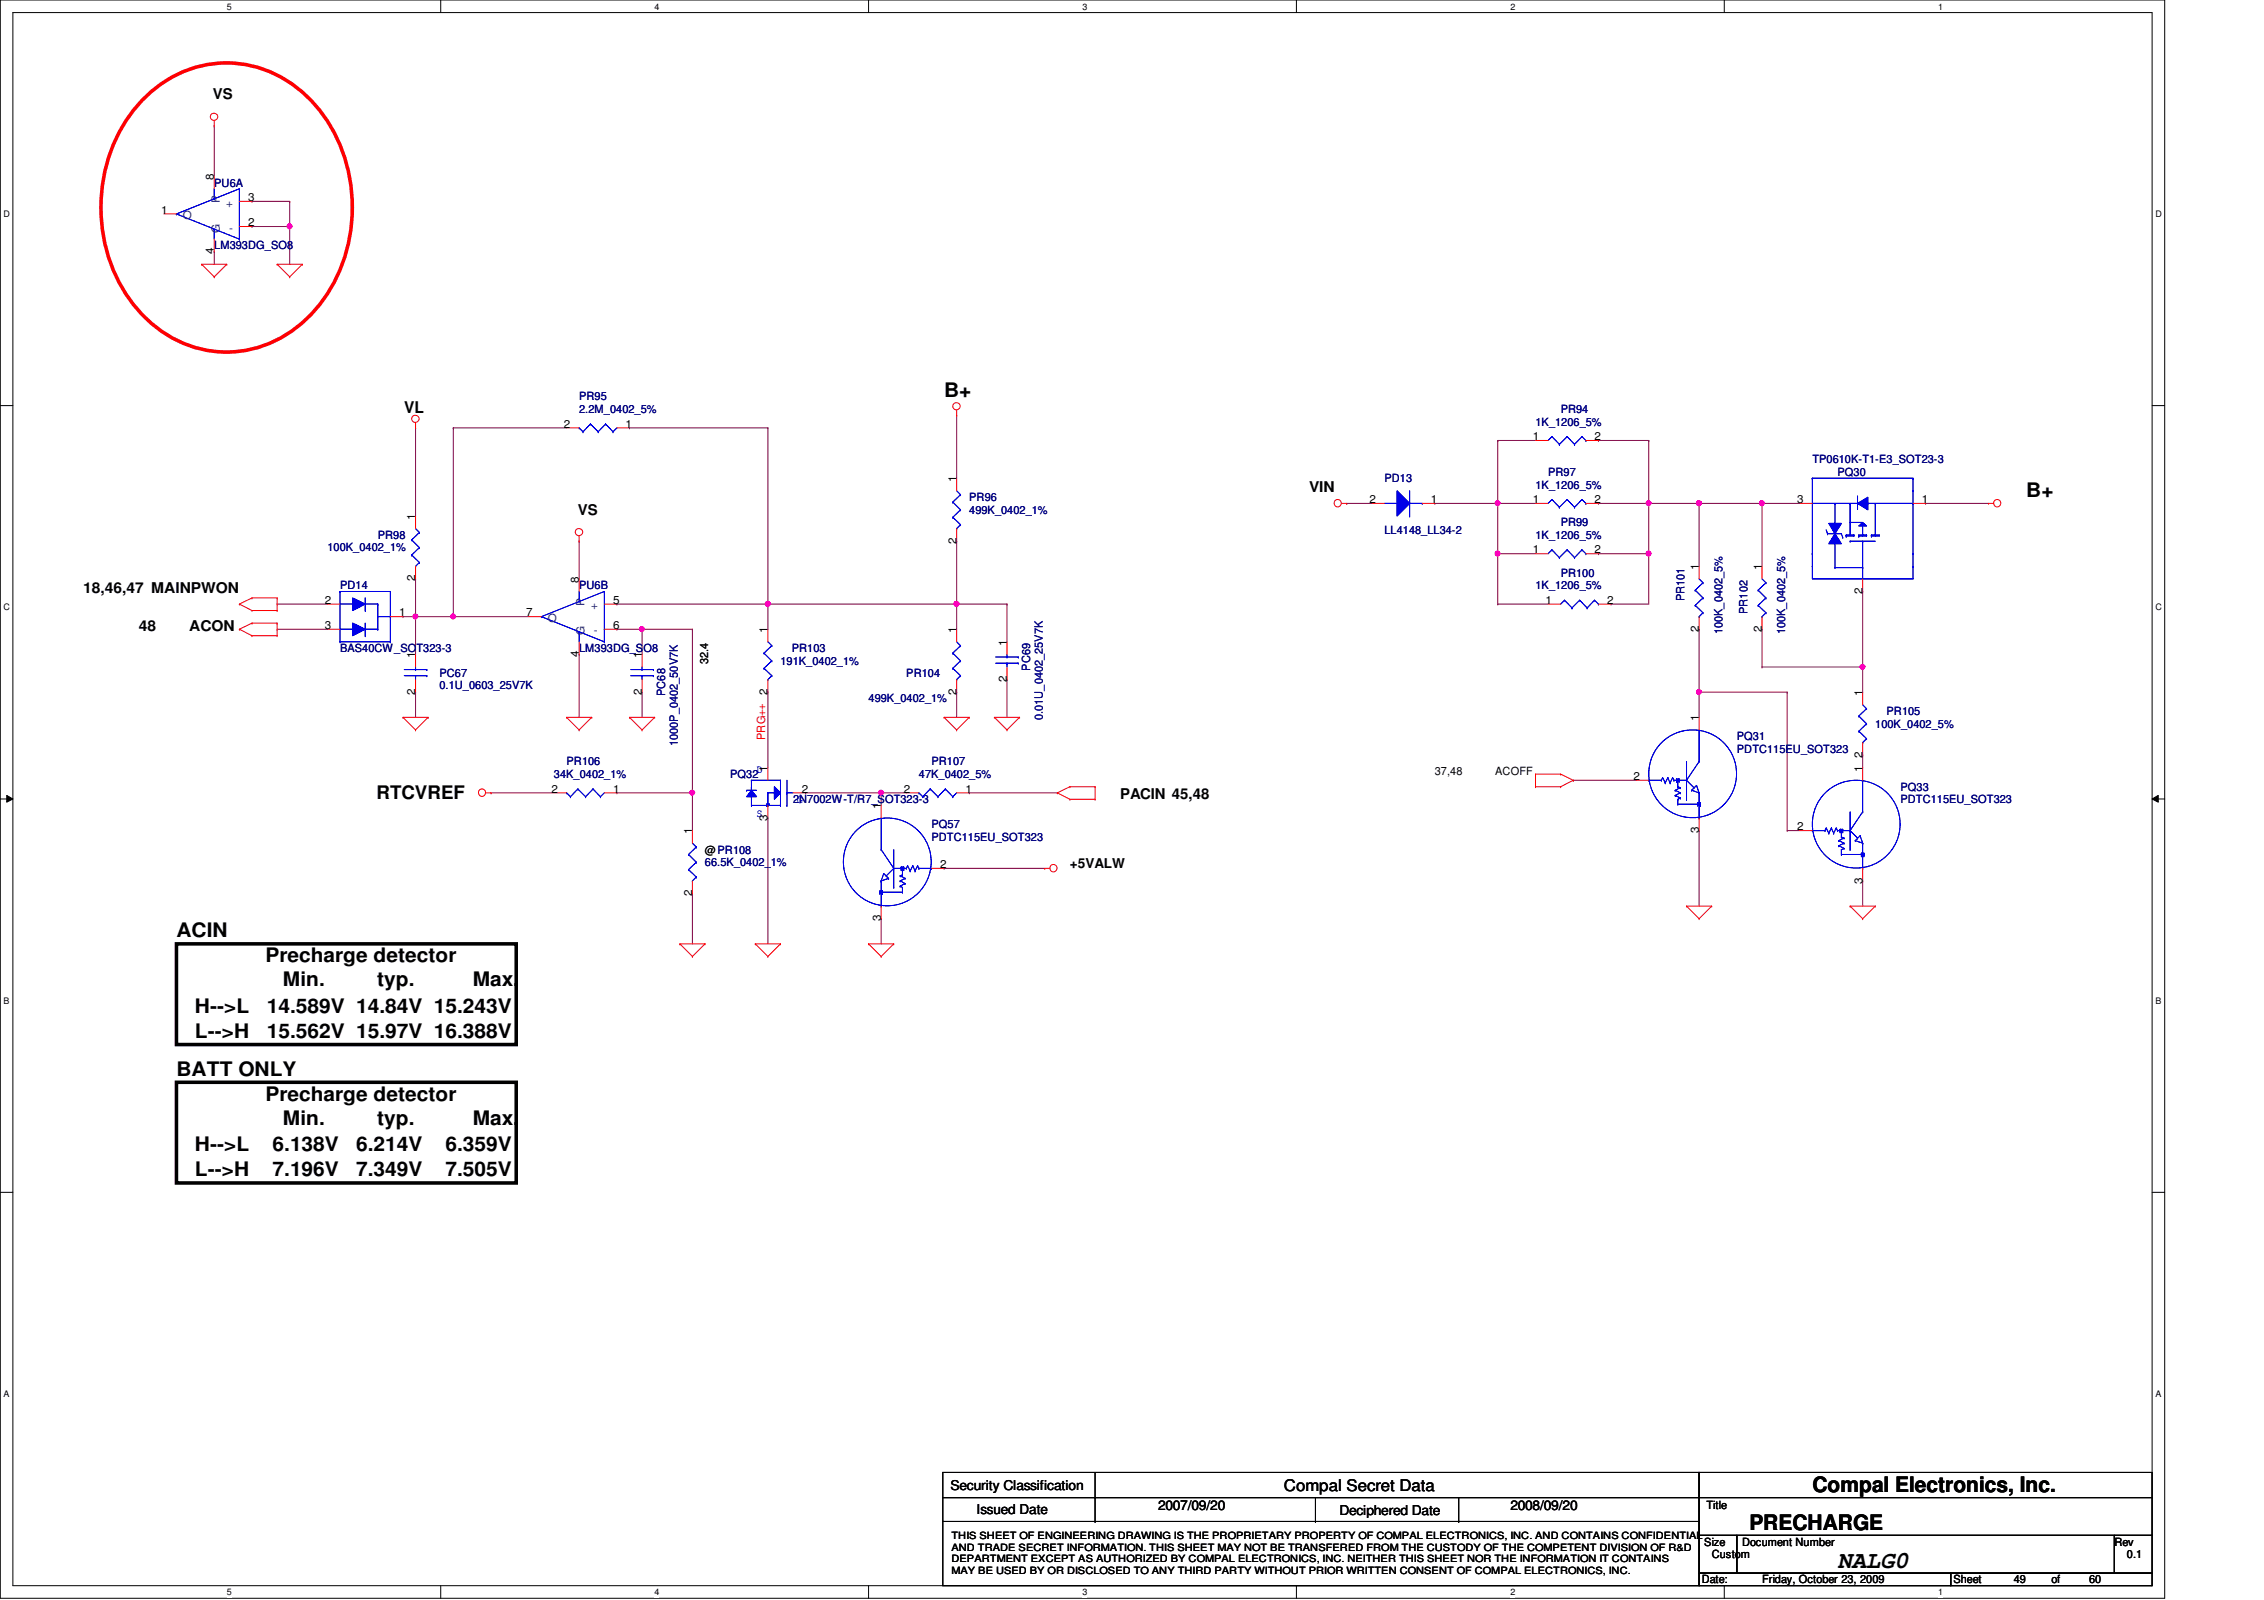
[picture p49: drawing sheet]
<svg xmlns="http://www.w3.org/2000/svg" width="297mm" height="210mm" viewBox="0 0 297 210" stroke-linecap="round" stroke-linejoin="round" font-family="sans-serif">
<defs><g id="words">
<text font-size="3.1" x="241.1" y="205.7">NALG0</text>
<g font-size="2.8">
<text x="237.8" y="195.8">Compal Electronics, Inc.</text>
<text x="229.5" y="200.7">PRECHARGE</text>
</g>
<g font-size="2.6">
<text x="123.9" y="52.1">B+</text>
<text x="265.8" y="65.2">B+</text>
<text x="23.2" y="122.9">ACIN</text>
<text x="34.8" y="126.2">Precharge detector</text>
<text x="37.1" y="129.4">Min.</text>
<text x="49.5" y="129.4">typ.</text>
<text x="62" y="129.4">Max.</text>
<text x="25.6" y="132.8">H--&gt;L</text>
<text x="25.6" y="136.1">L--&gt;H</text>
<text x="35" y="132.8">14.589V 14.84V 15.243V</text>
<text x="35" y="136.1">15.562V 15.97V 16.388V</text>
<text x="23.2" y="141.1">BATT ONLY</text>
<text x="34.8" y="144.4">Precharge detector</text>
<text x="37.1" y="147.5">Min.</text>
<text x="49.5" y="147.5">typ.</text>
<text x="62" y="147.5">Max.</text>
<text x="25.6" y="151">H--&gt;L</text>
<text x="25.6" y="154.3">L--&gt;H</text>
<text x="35.8" y="151">6.138V</text>
<text x="35.8" y="154.3">7.196V</text>
<text x="46.7" y="151">6.214V</text>
<text x="46.7" y="154.3">7.349V</text>
<text x="58.5" y="151">6.359V</text>
<text x="58.5" y="154.3">7.505V</text>
</g>
<text font-size="2.5" x="49.4" y="104.8">RTCVREF</text>
<g font-size="2.1">
<text x="53" y="54.1">VL</text>
<text x="168.4" y="195.6">Compal Secret Data</text>
</g>
<g font-size="1.9">
<text x="27.9" y="13">VS</text>
<text x="171.7" y="64.6">VIN</text>
<text x="75.8" y="67.5">VS</text>
<text x="10.9" y="77.8">18,46,47 MAINPWON</text>
<text x="18.2" y="82.7">48</text>
<text x="24.8" y="82.7">ACON</text>
<text x="147" y="104.9">PACIN 45,48</text>
</g>
<g font-size="1.8">
<text x="140.4" y="113.9">+5VALW</text>
<text x="124.7" y="195.5">Security Classification</text>
<text x="128.1" y="198.6">Issued Date</text>
<text x="151.9" y="198.1">2007/09/20</text>
<text x="175.7" y="198.8">Deciphered Date</text>
<text x="198.2" y="198.1">2008/09/20</text>
</g>
<g font-size="1.5">
<text x="28.1" y="23.6" transform="rotate(-90 28.1 23.6)">8</text>
<text x="21.2" y="28">1</text>
<text x="32.6" y="26.4">3</text>
<text x="32.6" y="29.7">2</text>
<text x="28.1" y="33.4" transform="rotate(-90 28.1 33.4)">4</text>
<text x="74" y="56.1">2</text>
<text x="82.1" y="56.1">1</text>
<text x="201.1" y="57.7">1</text>
<text x="209.2" y="57.7">2</text>
<text x="125.5" y="63.2" transform="rotate(-90 125.5 63.2)">1</text>
<text x="179.7" y="66">2</text>
<text x="187.7" y="66">1</text>
<text x="201.1" y="66">1</text>
<text x="209.2" y="66">2</text>
<text x="235.8" y="66">3</text>
<text x="252.1" y="66">1</text>
<text x="54.5" y="68.2" transform="rotate(-90 54.5 68.2)">1</text>
<text x="125.5" y="71.3" transform="rotate(-90 125.5 71.3)">2</text>
<text x="54.5" y="76.3" transform="rotate(-90 54.5 76.3)">2</text>
<text x="75.9" y="76.5" transform="rotate(-90 75.9 76.5)">8</text>
<text x="201.1" y="72.6">1</text>
<text x="209.2" y="72.6">2</text>
<text x="222.9" y="74.8" transform="rotate(-90 222.9 74.8)">1</text>
<text x="231.1" y="74.8" transform="rotate(-90 231.1 74.8)">1</text>
<text x="244.3" y="77.9" transform="rotate(-90 244.3 77.9)">2</text>
<text x="42.6" y="79.2">2</text>
<text x="42.6" y="82.5">3</text>
<text x="52.4" y="80.9">1</text>
<text x="69" y="80.9">7</text>
<text x="80.4" y="79.2">5</text>
<text x="80.4" y="82.5">6</text>
<text x="100.7" y="83.1" transform="rotate(-90 100.7 83.1)">1</text>
<text x="125.5" y="83.1" transform="rotate(-90 125.5 83.1)">1</text>
<text x="202.8" y="79.2">1</text>
<text x="210.9" y="79.2">2</text>
<text x="222.9" y="82.9" transform="rotate(-90 222.9 82.9)">2</text>
<text x="231.1" y="82.9" transform="rotate(-90 231.1 82.9)">2</text>
<text x="54.5" y="86.4" transform="rotate(-90 54.5 86.4)">1</text>
<text x="75.9" y="86.2" transform="rotate(-90 75.9 86.2)">4</text>
<text x="84.2" y="86.4" transform="rotate(-90 84.2 86.4)">1</text>
<text x="92.9" y="87.2" transform="rotate(-90 92.9 87.2)">32.4</text>
<text x="132.1" y="89.5" transform="rotate(-90 132.1 89.5)">2</text>
<text x="132.1" y="84.7" transform="rotate(-90 132.1 84.7)">1</text>
<text x="54.5" y="91.1" transform="rotate(-90 54.5 91.1)">2</text>
<text x="84.2" y="91.1" transform="rotate(-90 84.2 91.1)">2</text>
<text x="100.7" y="91.1" transform="rotate(-90 100.7 91.1)">2</text>
<text x="125.5" y="91.1" transform="rotate(-90 125.5 91.1)">2</text>
<text x="222.9" y="94.6" transform="rotate(-90 222.9 94.6)">1</text>
<text x="244.3" y="91.3" transform="rotate(-90 244.3 91.3)">1</text>
<text x="100.7" y="101.2" transform="rotate(-90 100.7 101.2)">1</text>
<text x="188.3" y="101.7">37,48</text>
<text x="196.2" y="101.7">ACOFF</text>
<text x="244.3" y="101.2" transform="rotate(-90 244.3 101.2)">1</text>
<text x="244.3" y="99.4" transform="rotate(-90 244.3 99.4)">2</text>
<text x="72.3" y="104">2</text>
<text x="80.4" y="104">1</text>
<text x="100.7" y="107.7" transform="rotate(-90 100.7 107.7)">3</text>
<text x="105.2" y="104">2</text>
<text x="115.6" y="106.2" transform="rotate(-90 115.6 106.2)">1</text>
<text x="118.6" y="104">2</text>
<text x="126.7" y="104">1</text>
<text x="214.3" y="102.3">2</text>
<text x="90.8" y="109.5" transform="rotate(-90 90.8 109.5)">1</text>
<text x="92.5" y="112">@PR108</text>
<text x="123.4" y="113.9">2</text>
<text x="222.9" y="109.3" transform="rotate(-90 222.9 109.3)">3</text>
<text x="235.8" y="108.9">2</text>
<text x="90.8" y="117.6" transform="rotate(-90 90.8 117.6)">2</text>
<text x="244.3" y="115.9" transform="rotate(-90 244.3 115.9)">3</text>
<text x="115.6" y="120.9" transform="rotate(-90 115.6 120.9)">3</text>
<text x="223.9" y="198">Title</text>
<text x="223.6" y="202.8">Size</text>
<text x="228.6" y="202.8">Document Number</text>
<text x="277.4" y="202.8">Rev</text>
<text x="223.3" y="207.7">Date:</text>
<text x="224.6" y="204.4">Custom</text>
<text x="231.2" y="207.7">Friday, October 23, 2009</text>
<text x="256.3" y="207.7">Sheet</text>
<text x="264.2" y="207.7">49</text>
<text x="269.2" y="207.7">of</text>
<text x="274.1" y="207.7">60</text>
<text x="279.1" y="204.4">0.1</text>
</g>
<g font-size="1.5" fill="#004080">
<text x="24" y="28.7">O</text>
<text x="28.8" y="26.6" transform="rotate(-90 28.8 26.6)">P</text>
<text x="29.7" y="27.1">+</text>
<text x="28.8" y="30.5" transform="rotate(-90 28.8 30.5)">G</text>
<text x="30.1" y="30.4">-</text>
<text x="71.9" y="81.6">O</text>
<text x="76.7" y="83.4" transform="rotate(-90 76.7 83.4)">G</text>
<text x="76.7" y="79.5" transform="rotate(-90 76.7 79.5)">P</text>
<text x="77.6" y="79.9">+</text>
<text x="77.9" y="83.2">-</text>
</g>
<g font-size="1.5" fill="#000080">
<text x="28.1" y="24.5">PU6A</text>
<text x="28.1" y="32.7">LM393DG_SO8</text>
<text x="76" y="52.5">PR95</text>
<text x="76" y="54.2">2.2M_0402_5%</text>
<text x="201.5" y="55.8">1K_1206_5%</text>
<text x="204.8" y="54.2">PR94</text>
<text x="127.2" y="65.7">PR96</text>
<text x="181.6" y="63.3">PD13</text>
<text x="201.5" y="64.1">1K_1206_5%</text>
<text x="203.1" y="62.4">PR97</text>
<text x="237.8" y="60.8">TP0610K-T1-E3_SOT23-3</text>
<text x="241.1" y="62.4">PQ30</text>
<text x="49.6" y="70.7">PR98</text>
<text x="127.2" y="67.4">499K_0402_1%</text>
<text x="181.6" y="70">LL4148_LL34-2</text>
<text x="201.5" y="70.7">1K_1206_5%</text>
<text x="204.8" y="69">PR99</text>
<text x="43" y="72.3">100K_0402_1%</text>
<text x="44.6" y="77.3">PD14</text>
<text x="76" y="77.3">PU6B</text>
<text x="201.5" y="77.3">1K_1206_5%</text>
<text x="204.8" y="75.6">PR100</text>
<text x="221" y="78.9" transform="rotate(-90 221 78.9)">PR101</text>
<text x="226" y="83.2" transform="rotate(-90 226 83.2)">100K_0402_5%</text>
<text x="229.3" y="80.6" transform="rotate(-90 229.3 80.6)">PR102</text>
<text x="234.2" y="83.2" transform="rotate(-90 234.2 83.2)">100K_0402_5%</text>
<text x="44.6" y="85.6">BAS40CW_SOT323-3</text>
<text x="57.7" y="88.9">PC67</text>
<text x="76" y="85.6">LM393DG_SO8</text>
<text x="102.4" y="87.2">191K_0402_1%</text>
<text x="103.9" y="85.6">PR103</text>
<text x="118.9" y="88.9">PR104</text>
<text x="135.2" y="88" transform="rotate(-90 135.2 88)">PC69</text>
<text x="57.7" y="90.3">0.1U_0603_25V7K</text>
<text x="87.3" y="91.3" transform="rotate(-90 87.3 91.3)">PC68</text>
<text x="114" y="92.2">499K_0402_1%</text>
<text x="136.8" y="94.4" transform="rotate(-90 136.8 94.4)">0.01U_0402_25V7K</text>
<text x="246" y="95.5">100K_0402_5%</text>
<text x="247.5" y="93.8">PR105</text>
<text x="74.3" y="100.4">PR106</text>
<text x="88.9" y="97.9" transform="rotate(-90 88.9 97.9)">1000P_0402_50V7K</text>
<text x="122.2" y="100.4">PR107</text>
<text x="227.9" y="97.1">PQ31</text>
<text x="227.9" y="98.8">PDTC115EU_SOT323</text>
<text x="72.7" y="102.1">34K_0402_1%</text>
<text x="95.8" y="102.1">PQ32</text>
<text x="104.1" y="105.4">2N7002W-T/R7_SOT323-3</text>
<text x="120.6" y="102.1">47K_0402_5%</text>
<text x="249.3" y="103.7">PQ33</text>
<text x="249.3" y="105.4">PDTC115EU_SOT323</text>
<text x="92.5" y="113.6">66.5K_0402_1%</text>
<text x="122.2" y="108.7">PQ57</text>
<text x="122.2" y="110.3">PDTC115EU_SOT323</text>
</g>
<g font-size="1.5" fill="#00f">
<text x="99.3" y="101.4">D</text>
<text x="99.3" y="107.2">S</text>
<text x="104.6" y="105.4">G</text>
</g>
<text font-size="1.5" fill="#f00" x="100.4" y="97.1" transform="rotate(-90 100.4 97.1)">PRG++</text>
<g font-size="1.3">
<text x="124.8" y="201.9">THIS SHEET OF ENGINEERING DRAWING IS THE PROPRIETARY PROPERTY OF COMPAL ELECTRONICS, INC. AND CONTAINS CONFIDENTIAL</text>
<text x="124.8" y="203.5">AND TRADE SECRET INFORMATION. THIS SHEET MAY NOT BE TRANSFERED FROM THE CUSTODY OF THE COMPETENT DIVISION OF R&amp;D</text>
<text x="124.8" y="206.5">MAY BE USED BY OR DISCLOSED TO ANY THIRD PARTY WITHOUT PRIOR WRITTEN CONSENT OF COMPAL ELECTRONICS, INC.</text>
<text x="124.8" y="205">DEPARTMENT EXCEPT AS AUTHORIZED BY COMPAL ELECTRONICS, INC. NEITHER THIS SHEET NOR THE INFORMATION IT CONTAINS</text>
</g>
<g font-size="1.2">
<text x="29.8" y="1.3">5</text>
<text x="85.9" y="1.3">4</text>
<text x="142" y="1.3">3</text>
<text x="198.2" y="1.3">2</text>
<text x="254.3" y="1.3">1</text>
<text x=".5" y="28.5">D</text>
<text x="282.8" y="28.5">D</text>
<text x=".5" y="80.1">C</text>
<text x="282.8" y="80.1">C</text>
<text x=".5" y="131.7">B</text>
<text x="282.8" y="131.7">B</text>
<text x=".5" y="183.3">A</text>
<text x="282.8" y="183.3">A</text>
<text x="29.8" y="209.3">5</text>
<text x="85.9" y="209.3">4</text>
<text x="142" y="209.3">3</text>
<text x="198.2" y="209.3">2</text>
<text x="254.3" y="209.3">1</text>
</g>
</g></defs>
<path d="M0 0h284v209.7h-284zM1.7 1.7h280.7v206.3h-280.7z" fill="none" stroke="#000" stroke-width=".13"/>
<g fill="#fff">
<path d="M29.8 .2h.5v1.3h-.5z"/>
<path d="M29.8 208.2h.5v1.3h-.5z"/>
</g>
<path d="M57.8 0v1.7M57.8 208v1.7" fill="none" stroke="#000" stroke-width=".13"/>
<g fill="#fff">
<path d="M85.9 .2h.6v1.3h-.6z"/>
<path d="M85.9 208.2h.6v1.3h-.6z"/>
</g>
<path d="M114 0v1.7M114 208v1.7" fill="none" stroke="#000" stroke-width=".13"/>
<g fill="#fff">
<path d="M142 .2h.6v1.3h-.6z"/>
<path d="M142 208.2h.6v1.3h-.6z"/>
</g>
<path d="M170.1 0v1.7M170.1 208v1.7" fill="none" stroke="#000" stroke-width=".13"/>
<g fill="#fff">
<path d="M198.2 .2h.6v1.3h-.6z"/>
<path d="M198.2 208.2h.6v1.3h-.6z"/>
</g>
<path d="M226.2 0v1.7M226.2 208v1.7" fill="none" stroke="#000" stroke-width=".13"/>
<g fill="#fff">
<path d="M254.3 .2h.6v1.3h-.6z"/>
<path d="M254.3 208.2h.6v1.3h-.6z"/>
<path d="M.5 27.4h.8v1.3h-.8z"/>
<path d="M282.8 27.4h.8v1.3h-.8z"/>
<path d="M.5 79h.8v1.3h-.8z"/>
<path d="M282.8 79h.8v1.3h-.8z"/>
</g>
<path d="M0 53.2h1.7M282.4 53.2h1.6" fill="none" stroke="#000" stroke-width=".13"/>
<g fill="#fff">
<path d="M.5 130.6h.7v1.3h-.7z"/>
<path d="M282.8 130.6h.7v1.3h-.7z"/>
</g>
<path d="M0 104.8h1.7M.9 104.4l.8 .4-.8 .4zM282.4 104.8l.8-.4v.8zM282.4 104.8h1.6" fill="none" stroke="#000" stroke-width=".13"/>
<path d="M.9 104.4l.8 .4-.8 .4zM282.4 104.8l.8-.4v.8z" fill="#000"/>
<g fill="#fff">
<path d="M.5 182.2h.7v1.3h-.7z"/>
<path d="M282.8 182.2h.7v1.3h-.7z"/>
</g>
<path d="M0 156.4h1.7M282.4 156.4h1.6" fill="none" stroke="#000" stroke-width=".13"/>
<path d="M196.5 57.8h.1M196.5 57.8h5M196.5 57.8v8.2M209.7 57.8h.1M209.7 57.8h6.6M216.3 66h.1M216.3 66v6.6" fill="none" stroke="#800040" stroke-width=".13"/>
<circle cx="216.3" cy="72.6" r=".32" fill="#f0f"/>
<circle cx="216.3" cy="72.6" r=".32" fill="none" stroke="#f0f" stroke-width=".13"/>
<circle cx="216.3" cy="66" r=".32" fill="#f0f"/>
<circle cx="216.3" cy="66" r=".32" fill="none" stroke="#f0f" stroke-width=".13"/>
<path d="M196.5 66h.1M196.5 66v6.6" fill="none" stroke="#800040" stroke-width=".13"/>
<circle cx="196.5" cy="72.6" r=".32" fill="#f0f"/>
<circle cx="196.5" cy="72.6" r=".32" fill="none" stroke="#f0f" stroke-width=".13"/>
<circle cx="196.5" cy="66" r=".32" fill="#f0f"/>
<circle cx="196.5" cy="66" r=".32" fill="none" stroke="#f0f" stroke-width=".13"/>
<path d="M188.3 66h.1M188.3 66h8.2M216.3 66h.1M216.3 66h6.6" fill="none" stroke="#800040" stroke-width=".13"/>
<circle cx="222.9" cy="66" r=".32" fill="#f0f"/>
<circle cx="222.9" cy="66" r=".32" fill="none" stroke="#f0f" stroke-width=".13"/>
<path d="M222.9 66h.1M222.9 66v8.3M222.9 66h8.3M244.4 87.5h.1M244.4 99.1h.1M244.4 87.5v3.3M244.4 99.1v1.6" fill="none" stroke="#800040" stroke-width=".13"/>
<circle cx="231.2" cy="66" r=".32" fill="#f0f"/>
<circle cx="231.2" cy="66" r=".32" fill="none" stroke="#f0f" stroke-width=".13"/>
<circle cx="222.9" cy="66" r=".32" fill="#f0f"/>
<circle cx="222.9" cy="66" r=".32" fill="none" stroke="#f0f" stroke-width=".13"/>
<path d="M222.9 82.5h.1M222.9 90.8h.1M222.9 82.5v8.3M222.9 90.8h11.6" fill="none" stroke="#800040" stroke-width=".13"/>
<circle cx="222.9" cy="90.8" r=".32" fill="#f0f"/>
<circle cx="222.9" cy="90.8" r=".32" fill="none" stroke="#f0f" stroke-width=".13"/>
<g fill="none" stroke="#800040" stroke-width=".13">
<path d="M231.2 66h.1M231.2 66v8.3M231.2 66h4.9M231.2 87.5h.1M231.2 87.5h13.2M234.5 90.8h.1M234.5 90.8v18.2M206.4 102.4h.1M206.4 102.4h8.3M222.9 109h.1M222.9 109v9.9M234.5 109h.1"/>
<path d="M234.5 109h1.6M244.4 115.6h.1M244.4 115.6v3.3"/>
</g>
<circle cx="244.4" cy="87.5" r=".32" fill="#f0f"/>
<circle cx="244.4" cy="87.5" r=".32" fill="none" stroke="#f0f" stroke-width=".13"/>
<g fill="none" stroke="#800040" stroke-width=".13">
<path d="M59.5 56.1h.1M59.5 56.1v24.8M216.3 57.8h.1M216.3 57.8v8.2h-6.6M176.7 66h.1M176.7 66h3.3M196.5 66h.1M196.5 72.6h.1M196.5 79.2h.1M196.5 66h5M196.5 72.6h5M196.5 72.6v6.6"/>
<path d="M196.5 79.2h6.6M209.7 72.6h.1M209.7 66h.1M209.7 72.6h6.6M211.4 79.2h.1M216.3 72.6h.1M216.3 72.6v6.6h-4.9M244.4 77.6h.1M244.4 77.6v9.9M252.6 66h.1M252.6 66h8.3M76 85.9h.1"/>
<path d="M76 85.9v8.2M222.9 90.8h.1M222.9 90.8v3.3M231.2 82.5h.1M231.2 82.5v5"/>
</g>
<circle cx="59.4" cy="80.9" r=".32" fill="#f0f"/>
<circle cx="59.4" cy="80.9" r=".32" fill="none" stroke="#f0f" stroke-width=".13"/>
<path d="M36.4 79.2h.1M36.4 79.2h6.6M36.4 82.5h.1M36.4 82.5h6.6M54.5 80.9h.1M54.5 80.9v5" fill="none" stroke="#800040" stroke-width=".13"/>
<circle cx="54.5" cy="80.9" r=".32" fill="#f0f"/>
<circle cx="54.5" cy="80.9" r=".32" fill="none" stroke="#f0f" stroke-width=".13"/>
<path d="M125.5 71h.1M125.5 71v8.2M54.5 80.9h.1M54.5 80.9h14.9M59.5 80.9h.1M105.7 104h.1M105.7 104h9.9M115.6 104h.1M115.6 104v1.7" fill="none" stroke="#800040" stroke-width=".13"/>
<circle cx="115.6" cy="104" r=".32" fill="#f0f"/>
<circle cx="115.6" cy="104" r=".32" fill="none" stroke="#f0f" stroke-width=".13"/>
<path d="M100.7 79.2h.1M100.7 79.2h24.8M123.9 113.9h.1M123.9 113.9h13.2" fill="none" stroke="#800040" stroke-width=".13"/>
<circle cx="100.7" cy="79.2" r=".32" fill="#f0f"/>
<circle cx="100.7" cy="79.2" r=".32" fill="none" stroke="#f0f" stroke-width=".13"/>
<g fill="none" stroke="#800040" stroke-width=".13">
<path d="M54.5 75.9h.1M54.5 75.9v5h-1.6M80.9 79.2h.1M80.9 79.2h19.8M52.9 80.9h.1M80.9 82.5h.1M80.9 82.5h9.9M84.2 82.5h.1M90.8 82.5h.1M90.8 82.5v21.5M115.6 104h.1M115.6 104h3.3"/>
<path d="M127.2 104h.1M127.2 104h11.5"/>
</g>
<circle cx="84.2" cy="82.5" r=".32" fill="#f0f"/>
<circle cx="84.2" cy="82.5" r=".32" fill="none" stroke="#f0f" stroke-width=".13"/>
<path d="M90.8 104h.1M90.8 104v5" fill="none" stroke="#800040" stroke-width=".13"/>
<circle cx="90.8" cy="104" r=".32" fill="#f0f"/>
<circle cx="90.8" cy="104" r=".32" fill="none" stroke="#f0f" stroke-width=".13"/>
<g fill="none" stroke="#800040" stroke-width=".13">
<path d="M54.5 56.1h.1M54.5 56.1v11.6M82.6 56.1h.1M82.6 56.1h18.1M125.5 79.2h.1M125.5 79.2v3.3M54.5 90.8h.1M54.5 90.8v3.3M84.2 82.5h.1M84.2 90.8h.1M84.2 82.5v3.4M84.2 90.8v3.3"/>
<path d="M100.7 90.8h.1M100.7 90.8v9.9M125.5 90.8h.1M125.5 90.8v3.3M64.4 104h.1M64.4 104h8.3M80.9 104h.1M80.9 104h9.9M90.8 117.2h.1M90.8 117.2v6.6M100.7 107.3h.1M100.7 107.3v16.5"/>
<path d="M115.6 120.5h.1M115.6 120.5v3.3"/>
</g>
<circle cx="125.5" cy="79.2" r=".32" fill="#f0f"/>
<circle cx="125.5" cy="79.2" r=".32" fill="none" stroke="#f0f" stroke-width=".13"/>
<path d="M59.5 56.1h.1M59.5 56.1h14.8M100.7 56.1h.1M100.7 56.1v26.4M100.7 79.2h.1" fill="none" stroke="#800040" stroke-width=".13"/>
<circle cx="100.7" cy="79.2" r=".32" fill="#f0f"/>
<circle cx="100.7" cy="79.2" r=".32" fill="none" stroke="#f0f" stroke-width=".13"/>
<path d="M125.5 79.2h.1M125.5 79.2h6.6M132.1 79.2h.1M132.1 79.2v5" fill="none" stroke="#800040" stroke-width=".13"/>
<circle cx="125.5" cy="79.2" r=".32" fill="#f0f"/>
<circle cx="125.5" cy="79.2" r=".32" fill="none" stroke="#f0f" stroke-width=".13"/>
<g fill="none" stroke="#800040" stroke-width=".13">
<path d="M28.1 16.5h.1M28.1 16.5v6.6M28.1 33h.1M28.1 33v1.7M33.1 26.4h.1M33.1 26.4h4.9M38 26.4h.1M38 29.7h.1M38 26.4v8.3M125.5 54.5h.1M125.5 54.5v8.2M76 71h.1"/>
<path d="M76 71v4.9M132.1 89.2h.1M132.1 89.2v4.9"/>
</g>
<circle cx="38" cy="29.7" r=".32" fill="#f0f"/>
<circle cx="38" cy="29.7" r=".32" fill="none" stroke="#f0f" stroke-width=".13"/>
<path d="M33.1 29.7h.1M33.1 29.7h4.9" fill="none" stroke="#800040" stroke-width=".13"/>
<g fill="none" stroke="#f00" stroke-width=".13">
<path d="M28.1 16.5h.1M28.1 15.8v.7M26.5 34.7h.1M26.5 34.7h3.3M26.5 34.7l1.6 1.6M28.1 36.3h.1M29.8 34.7h.1M29.8 34.7l-1.7 1.6M36.4 34.7h.1M36.4 34.7h3.3M36.4 34.7l1.6 1.6M38 36.3h.1"/>
<path d="M39.7 34.7h.1M39.7 34.7l-1.7 1.6M54.5 56.1h.1M54.5 55.5v.6M125.5 54.5h.1M125.5 53.8v.7M201.5 57.8h1.6M208.1 57.8h1.6M31.4 79.2h.1M31.4 79.2l1.7 .9M33.1 78.4h.1M33.1 78.4h3.3"/>
<path d="M33.1 78.4l-1.7 .8M36.4 78.4h.1M36.4 78.4v1.7M54.5 67.7v1.6M54.5 74.3v1.6M76 71h.1M76 70.3v.7M176 66h.7M176.7 66h.1M203.1 79.2h1.7M209.7 79.2h1.7M231.2 74.3v1.6"/>
<path d="M260.9 66h.1M260.9 66h.7M31.4 82.5h.1M31.4 82.5l1.7 .9M33.1 83.4h.1M33.1 81.7h.1M33.1 80.1h.1M33.1 83.4h3.3M33.1 81.7h3.3M33.1 81.7l-1.7 .8M33.1 80.1h3.3M36.4 83.4h.1"/>
<path d="M36.4 81.7h.1M36.4 80.1h.1M36.4 81.7v1.7M52.9 94.1h.1M52.9 94.1h3.3M52.9 94.1l1.6 1.7M54.5 95.8h.1M56.2 94.1h.1M56.2 94.1l-1.7 1.7M74.3 94.1h.1M74.3 94.1h3.3M74.3 94.1l1.7 1.7"/>
<path d="M76 95.8h.1M77.6 94.1h.1M77.6 94.1l-1.6 1.7M82.6 94.1h.1M82.6 94.1h3.3M82.6 94.1l1.6 1.7M84.2 95.8h.1M85.9 94.1h.1M85.9 94.1l-1.7 1.7M123.9 94.1h.1M123.9 94.1h3.3M123.9 94.1l1.6 1.7"/>
<path d="M125.5 95.8h.1M127.2 94.1h.1M127.2 94.1l-1.7 1.7M130.5 94.1h.1M130.5 94.1h3.3M130.5 94.1l1.6 1.7M132.1 95.8h.1M133.8 94.1h.1M133.8 94.1l-1.7 1.7M231.2 80.9v1.6M63.8 104h.6M64.4 104h.1"/>
<path d="M72.7 104h1.6M79.3 104h1.6M137.1 113.9h.1M137.1 113.9h.6M138.7 104h.1M138.7 104l1.7 .9M140.4 104.9h.1M140.4 103.2h.1M140.4 103.2h3.3M140.4 104.9h3.3M140.4 103.2l-1.7 .8M143.7 103.2h.1"/>
<path d="M143.7 104.9h.1M143.7 103.2v1.7M201.5 103.2h.1M201.5 101.6h.1M201.5 101.6h3.3M201.5 103.2h3.3M201.5 101.6v1.6M204.8 101.6h.1M204.8 103.2h.1M204.8 101.6l1.6 .8M206.4 102.4h.1M206.4 102.4l-1.6 .8"/>
<path d="M221.3 118.9h.1M221.3 118.9h3.3M221.3 118.9l1.6 1.6M224.6 118.9h.1M224.6 118.9l-1.7 1.6M242.7 118.9h.1M242.7 118.9h3.3M242.7 118.9l1.7 1.6M246 118.9h.1M246 118.9l-1.6 1.6M89.2 123.8h.1M89.2 123.8h3.3"/>
<path d="M89.2 123.8l1.6 1.7M90.8 125.5h.1M92.5 123.8h.1M92.5 123.8l-1.7 1.7M99.1 123.8h.1M99.1 123.8h3.3M99.1 123.8l1.6 1.7M100.7 125.5h.1M102.4 123.8h.1M102.4 123.8l-1.7 1.7M114 123.8h.1M114 123.8h3.3"/>
<path d="M114 123.8l1.6 1.7M115.6 125.5h.1M117.3 123.8h.1M117.3 123.8l-1.7 1.7M222.9 120.5h.1M244.4 120.5h.1"/>
<circle cx="28.1" cy="15.3" r=".48"/>
<circle cx="54.5" cy="54.9" r=".48"/>
<circle cx="125.5" cy="53.3" r=".48"/>
<circle cx="76" cy="69.8" r=".48"/>
<circle cx="175.5" cy="66" r=".48"/>
<circle cx="262" cy="66" r=".48"/>
<circle cx="63.2" cy="104" r=".48"/>
<circle cx="138.2" cy="113.9" r=".48"/>
</g>
<g fill="none" stroke="#000" stroke-width=".13">
<path d="M123.7 193.2h99.2v3.3h-99.2zM123.7 196.5h99.2v3.1h-99.2zM123.7 199.6h99.2v8.4h-99.2zM143.7 196.5h.1M143.7 199.6h.1M143.7 193.2v6.4M172.6 199.6h.1M172.6 196.5v3.1M191.4 199.6h.1M191.4 196.5v3.1M222.9 193.2h59.5v3.3h-59.5zM222.9 196.5h59.5v4.9h-59.5z"/>
<path d="M222.9 201.4h5v5h-5zM222.9 206.4h33v1.6h-33zM227.9 201.4h49.5v5h-49.5zM255.9 206.4h26.5v1.6h-26.5zM277.4 201.4h5v5h-5z"/>
</g>
<path d="M23.2 123.8h44.5v13.2h-44.5zM23.2 142h44.5v13.2h-44.5z" fill="none" stroke="#000" stroke-width=".47"/>
<path d="M18.6 13.2a15 15 0 0 1 22.2 0 20.9 20.9 0 0 1 0 28 14.9 14.9 0 0 1-22.2 0 21 21 0 0 1 0-28z" fill="none" stroke="#f00" stroke-width=".47"/>
<g fill="none" stroke="#00f" stroke-width=".13">
<path d="M203.6 57.3h.1M203.6 57.3l-.5 .5M203.6 57.3l1 1M204.6 58.3h.1M205.6 57.3h.1M205.6 57.3l-1 1M205.6 57.3l1 1M206.6 58.3h.1M207.6 57.3h.1M207.6 57.3l-1 1M207.6 57.3l.5 .5M208.1 57.8h.1"/>
<path d="M54 70.8h.1M54 72.8h.1M54 70.8l1 1M54 72.8l1 1M54.5 74.3h.1M54.5 69.3l.5 .5M55 69.8h.1M55 71.8h.1M55 73.8h.1M55 69.8l-1 1M55 71.8l-1 1M55 73.8l-.5 .5"/>
<path d="M205.3 78.7h.1M205.3 78.7l-.5 .5M205.3 78.7l.9 1.1M206.2 79.8h.1M207.3 78.7h.1M207.3 78.7l-1.1 1.1M207.3 78.7l.9 1.1M208.2 79.8h.1M209.2 78.7h.1M209.2 78.7l-1 1.1M209.2 78.7l.5 .5M209.7 79.2h.1"/>
<path d="M230.7 77.4h.1M230.7 79.4h.1M230.7 77.4l1 1M230.7 79.4l1 1M231.2 75.9l.5 .6M231.7 76.5h.1M231.7 78.4h.1M231.7 76.5l-1 .9M231.7 78.4l-1 1M231.2 80.9h.1M231.7 80.4h.1M231.7 80.4l-.5 .5"/>
<path d="M74.3 104h.1M74.3 104l.5 .5M74.8 104.5h.1M75.8 103.5h.1M75.8 103.5l1 1M75.8 103.5l-1 1M76.8 104.5h.1M77.8 103.5h.1M77.8 103.5l1 1M77.8 103.5l-1 1M78.8 104.5h.1M79.3 104l-.5 .5"/>
</g>
<path d="M46.3 78.4l1.6 .8-1.6 .9z" fill="#00f"/>
<path d="M46.3 78.4l1.6 .8-1.6 .9z" fill="none" stroke="#00f" stroke-width=".13"/>
<path d="M46.3 81.7l1.6 .8-1.6 .9z" fill="#00f"/>
<g fill="none" stroke="#00f" stroke-width=".13">
<path d="M44.6 77.6h.1M44.6 79.2h1.7M44.6 77.6h6.6v6.6M44.6 77.6v6.6M46.3 79.2h.1M47.9 79.2h1.7M47.9 78.4v1.7M49.6 79.2h.1M49.6 79.2v3.3M44.6 84.2h.1M44.6 84.2h6.6M44.6 82.5h1.7"/>
<path d="M46.3 81.7l1.6 .8-1.6 .9zM46.3 82.5h.1M47.9 80.1h.1M47.9 83.4h.1M47.9 82.5h.1M47.9 82.5h1.7M47.9 81.7v1.7M49.6 80.9h.1M49.6 82.5h.1M49.6 80.9h1.6M51.2 84.2h.1"/>
</g>
<path d="M46.3 78.4l1.6 .8-1.6 .9z" fill="#00f"/>
<path d="M46.3 78.4l1.6 .8-1.6 .9z" fill="none" stroke="#00f" stroke-width=".13"/>
<path d="M46.3 81.7l1.6 .8-1.6 .9z" fill="#00f"/>
<g fill="none" stroke="#00f" stroke-width=".13">
<path d="M44.6 77.6h.1M44.6 79.2h1.7M44.6 77.6h6.6v6.6M44.6 77.6v6.6M46.3 79.2h.1M47.9 79.2h1.7M47.9 78.4v1.7M49.6 79.2h.1M49.6 79.2v3.3M222.4 77.4h.1M222.4 79.4h.1M222.4 77.4l1 1"/>
<path d="M222.4 79.4l1 1M222.9 75.9l.5 .6M223.4 76.5h.1M223.4 78.4h.1M223.4 76.5l-1 .9M223.4 78.4l-1 1M44.6 84.2h.1M44.6 84.2h6.6M44.6 82.5h1.7M46.3 81.7l1.6 .8-1.6 .9zM46.3 82.5h.1M47.9 80.1h.1"/>
<path d="M47.9 83.4h.1M47.9 82.5h.1M47.9 82.5h1.7M47.9 81.7v1.7M49.6 80.9h.1M49.6 82.5h.1M49.6 80.9h1.6M51.2 84.2h.1M222.9 80.9h.1M223.4 80.4h.1M223.4 80.4l-.5 .5"/>
</g>
<path d="M43 79.2h1.6M222.9 74.3v1.6M43 82.5h1.6M51.2 80.9h1.7M222.9 80.9v1.6" fill="none" stroke="#f00" stroke-width=".13"/>
<path d="M243.7 66l1.4-.8v1.7z" fill="#00f"/>
<path d="M243.7 66l1.4-.8v1.7z" fill="none" stroke="#00f" stroke-width=".13"/>
<path d="M243.9 69l.5-.5 .5 .5z" fill="#00f"/>
<g fill="none" stroke="#00f" stroke-width=".13">
<path d="M237.8 62.7h.1M237.8 72.6h.1M237.8 74.3h.1M237.8 66h5.9M237.8 62.7h13.2M237.8 62.7v13.2M242.2 70.3h.1M242.2 70.2h.1M242.2 70.2h1M242.2 70.2v.1M242.7 71h.1M242.7 66h.1"/>
<path d="M242.7 68.5h.1M242.7 71h3.3M242.7 66v4.2M242.7 68.5h1.7M243.2 70.2h.1M243.2 70.2v.1h-1M243.7 66.7h.1M243.7 65.1v1.6M243.9 69l.5-.5 .5 .5zM243.9 70.3h.1M243.9 70.2h.1M243.9 70.2h1"/>
<path d="M243.9 70.2v.1M244.4 70.2h.1M244.4 69v1.2M244.9 70.2h.1M244.9 70.2v.1h-1M245.1 66h.1M245.1 66h5.9M245.5 70.3h.1M245.5 70.2h.1M245.5 70.2h1M245.5 70.2v.1M246 66h.1"/>
<path d="M246 70.2h.1M246 66v4.2M246.5 70.2h.1M246.5 70.2v.1h-1M251 64.4h.1M251 66h.1M251 62.7h.1M251 72.6h.1M251 74.3h.1M251 62.7v13.2"/>
</g>
<path d="M240.7 70l.9 1.3h-1.7z" fill="#00f"/>
<path d="M240.7 70l.9 1.3h-1.7z" fill="none" stroke="#00f" stroke-width=".13"/>
<path d="M239.9 68.7h1.7l-.9 1.3z" fill="#00f"/>
<g fill="none" stroke="#00f" stroke-width=".13">
<path d="M237.8 75.9h13.2M239.6 69.5l.2 .5M239.8 70h.1M239.8 70h1.8l.2 .5M239.9 68.7h1.7l-.9 1.3zM240.7 66h.1M240.7 74.5h.1M240.7 66v2.7M240.7 71.3v3.2M240.7 74.5h3.7M241.8 70.5h.1M244.4 74.5h.1"/>
<path d="M244.4 71h.1M244.4 71v4.9"/>
</g>
<path d="M243.7 66l1.4-.8v1.7z" fill="#00f"/>
<path d="M243.7 66l1.4-.8v1.7z" fill="none" stroke="#00f" stroke-width=".13"/>
<path d="M243.9 69l.5-.5 .5 .5z" fill="#00f"/>
<g fill="none" stroke="#00f" stroke-width=".13">
<path d="M237.8 62.7h.1M237.8 72.6h.1M237.8 74.3h.1M237.8 66h5.9M237.8 62.7h13.2M237.8 62.7v13.2M242.2 70.3h.1M242.2 70.2h.1M242.2 70.2h1M242.2 70.2v.1M242.7 71h.1M242.7 66h.1"/>
<path d="M242.7 68.5h.1M242.7 71h3.3M242.7 66v4.2M242.7 68.5h1.7M243.2 70.2h.1M243.2 70.2v.1h-1M243.7 66.7h.1M243.7 65.1v1.6M243.9 69l.5-.5 .5 .5zM243.9 70.3h.1M243.9 70.2h.1M243.9 70.2h1"/>
<path d="M243.9 70.2v.1M244.4 70.2h.1M244.4 69v1.2M244.9 70.2h.1M244.9 70.2v.1h-1M245.1 66h.1M245.1 66h5.9M245.5 70.3h.1M245.5 70.2h.1M245.5 70.2h1M245.5 70.2v.1M246 66h.1"/>
<path d="M246 70.2h.1M246 66v4.2M246.5 70.2h.1M246.5 70.2v.1h-1M251 64.4h.1M251 66h.1M251 62.7h.1M251 72.6h.1M251 74.3h.1M251 62.7v13.2"/>
</g>
<path d="M240.7 70l.9 1.3h-1.7z" fill="#00f"/>
<path d="M240.7 70l.9 1.3h-1.7z" fill="none" stroke="#00f" stroke-width=".13"/>
<path d="M239.9 68.7h1.7l-.9 1.3z" fill="#00f"/>
<g fill="none" stroke="#00f" stroke-width=".13">
<path d="M237.8 75.9h13.2M239.6 69.5l.2 .5M239.8 70h.1M239.8 70h1.8l.2 .5M239.9 68.7h1.7l-.9 1.3zM240.7 66h.1M240.7 74.5h.1M240.7 66v2.7M240.7 71.3v3.2M240.7 74.5h3.7M241.8 70.5h.1M244.4 74.5h.1"/>
<path d="M244.4 71h.1M244.4 71v4.9"/>
</g>
<path d="M236.1 66h1.7M244.4 75.9v1.7M251 66h1.6" fill="none" stroke="#f00" stroke-width=".13"/>
<path d="M183.3 64.4l1.7 1.6-1.7 1.7z" fill="#00f"/>
<path d="M181.6 66h1.7M183.3 64.4l1.7 1.6-1.7 1.7zM183.3 66h.1M185 67.7h.1M185 64.4v3.3M185 66h1.6M186.6 66h.1" fill="none" stroke="#00f" stroke-width=".13"/>
<path d="M183.3 64.4l1.7 1.6-1.7 1.7z" fill="#00f"/>
<g fill="none" stroke="#00f" stroke-width=".13">
<path d="M125 65.9h.1M125 67.9h.1M125 65.9l1 1M125 67.9l1 .9M125.5 69.3h.1M125.5 64.4l.5 .5M126 64.9h.1M126 66.9h.1M126 68.8h.1M126 64.9l-1 1M126 66.9l-1 1M126 68.8l-.5 .5"/>
<path d="M181.6 66h1.7M183.3 64.4l1.7 1.6-1.7 1.7zM183.3 66h.1M185 67.7h.1M185 64.4v3.3M185 66h1.6M186.6 66h.1M203.6 72.1h.1M203.6 72.1l-.5 .5M203.6 72.1l1 1.1M204.6 73.2h.1M205.6 72.1h.1"/>
<path d="M205.6 72.1l-1 1.1M205.6 72.1l1 1.1M206.6 73.2h.1M207.6 72.1h.1M207.6 72.1l-1 1.1M207.6 72.1l.5 .5M208.1 72.6h.1M53 88.6h3M53 87.8h3M54.5 87.8h.1M54.5 88.6h.1M54.5 87.5v.3"/>
<path d="M54.5 88.6v.6M56 88.6h.1M56 87.8h.1M125 85.7h.1M125 87.7h.1M125 85.7l1 1M125 87.7l1 .9M125.5 89.2h.1M125.5 84.2l.5 .5M126 84.7h.1M126 86.7h.1M126 88.6h.1"/>
<path d="M126 84.7l-1 1M126 86.7l-1 1M126 88.6l-.5 .6"/>
</g>
<path d="M125.5 62.7v1.7M125.5 69.3v1.7M180 66h1.6M186.6 66h1.7M201.5 72.6h1.6M208.1 72.6h1.6M54.5 85.9v1.6M54.5 89.2v1.6M125.5 82.5v1.7M125.5 89.2v1.6" fill="none" stroke="#f00" stroke-width=".13"/>
<path d="M101.6 103.2l.8 .8-.8 .9z" fill="#00f"/>
<path d="M101.6 103.2l.8 .8-.8 .9z" fill="none" stroke="#00f" stroke-width=".13"/>
<path d="M98.6 103.7l.7 .8h-1.3z" fill="#00f"/>
<g fill="none" stroke="#00f" stroke-width=".13">
<path d="M98 103.7h.1M98 103.7h1.3M98.6 103.7l.7 .8h-1.3zM98.6 102.4h.1M98.6 103.3h.1M98.6 105.7h.1M98.6 104.5h.1M98.6 102.4h3.8M98.6 105.7h3.8M98.6 102.4v1.3M98.6 104.5v1.2M100.6 105.5h.1"/>
<path d="M100.6 105.7h.1M100.6 105.5h.3M100.6 105.5v.2M100.7 105.7h.1M100.7 104h.1M100.7 104v1.7M100.7 104h.9M100.9 105.5h.1M100.9 105.5v.2M101.6 104h.1M102.4 102.4h.1M102.4 105.7h.1"/>
<path d="M102.4 102.4v3.3M103.2 104h.1M103.2 105.7h.1M103.2 104h.9M103.2 102.4v3.3"/>
</g>
<path d="M101.6 103.2l.8 .8-.8 .9z" fill="#00f"/>
<path d="M101.6 103.2l.8 .8-.8 .9z" fill="none" stroke="#00f" stroke-width=".13"/>
<path d="M98.6 103.7l.7 .8h-1.3z" fill="#00f"/>
<g fill="none" stroke="#00f" stroke-width=".13">
<path d="M23.2 28.1h.1M23.2 28.1l8.2 3.3M28.1 26.1h.1M28.1 30.1h.1M28.1 24.8v1.3M28.1 30.1v1.3M31.4 31.4h.1M31.4 24.8h.1M31.4 24.8l-8.2 3.3M31.4 24.8v6.6M76 56.1h.1M76 56.1l.5 .5"/>
<path d="M76.5 56.6h.1M77.5 55.6h.1M77.5 55.6l1 1M77.5 55.6l-1 1M78.5 56.6h.1M79.5 55.6h.1M79.5 55.6l.9 1M79.5 55.6l-1 1M80.4 56.6h.1M80.9 56.1l-.5 .5M76 78.9h.1M76 77.6v1.3"/>
<path d="M79.3 77.6h.1M79.3 77.6l-8.3 3.3M79.3 77.6v6.6M203.6 65.5h.1M203.6 65.5l-.5 .5M203.6 65.5l1 1M204.6 66.5h.1M205.6 65.5h.1M205.6 65.5l-1 1M205.6 65.5l1 1M206.6 66.5h.1M207.6 65.5h.1"/>
<path d="M207.6 65.5l-1 1M207.6 65.5l.5 .5M208.1 66h.1M71 80.9h.1M71 80.9l8.3 3.3M76 82.9h.1M76 82.9v1.3M79.3 84.2h.1M82.8 88.6h2.9M82.8 87.8h2.9M84.2 87.8h.1M84.2 88.6h.1"/>
<path d="M84.2 87.5v.3M84.2 88.6v.6M85.7 88.6h.1M85.7 87.8h.1M100.2 85.7h.1M100.2 87.7h.1M100.2 85.7l1.1 1M100.2 87.7l1.1 .9M100.7 89.2h.1M100.7 84.2l.6 .5M101.3 84.7h.1M101.3 86.7h.1"/>
<path d="M101.3 88.6h.1M101.3 84.7l-1.1 1M101.3 86.7l-1.1 1M101.3 88.6l-.6 .6M130.6 87h3M130.6 86.2h3M132.1 86.2h.1M132.1 87h.1M132.1 85.9v.3M132.1 87v.5M133.6 87h.1M133.6 86.2h.1"/>
<path d="M221.3 99.9v5M222.9 99.9h.1M222.9 95.8v4.1M222.9 99.9l-1.6 2.5M243.9 93.9h.1M243.9 95.9h.1M243.9 93.9l1 1.1M243.9 95.9l1 1M244.4 97.4h.1M244.4 92.5l.5 .5M244.9 93h.1M244.9 95h.1"/>
<path d="M244.9 96.9h.1M244.9 93l-1 .9M244.9 95l-1 .9M244.9 96.9l-.5 .5M90.3 112.1h.1M90.3 114.1h.1M90.3 112.1l1.1 1M90.3 114.1l1.1 1M90.8 115.6h.1M90.8 110.6l.6 .5M91.4 111.1h.1M91.4 113.1h.1"/>
<path d="M91.4 115.1h.1M91.4 111.1l-1.1 1M91.4 113.1l-1.1 1M91.4 115.1l-.6 .5M98 103.7h.1M98 103.7h1.3M98.6 103.7l.7 .8h-1.3zM98.6 102.4h.1M98.6 103.3h.1M98.6 105.7h.1M98.6 104.5h.1M98.6 102.4h3.8"/>
<path d="M98.6 105.7h3.8M98.6 102.4v1.3M98.6 104.5v1.2M100.6 105.5h.1M100.6 105.7h.1M100.6 105.5h.3M100.6 105.5v.2M100.7 105.7h.1M100.7 104h.1M100.7 104v1.7M100.7 104h.9M100.9 105.5h.1"/>
<path d="M100.9 105.5v.2M101.6 104h.1M102.4 102.4h.1M102.4 105.7h.1M102.4 102.4v3.3M103.2 104h.1M103.2 105.7h.1M103.2 104h.9M103.2 102.4v3.3M115.4 116.9h.1M115.4 117.2h.1M115.4 116.9h.4"/>
<path d="M115.4 116.9v.3M115.4 117.2h.4M115.6 111.5h.1M115.6 118.9h.1M115.6 117.1h.1M115.6 115.6h.1M115.6 107.3v4.2M115.6 115.6v3.3M115.6 111.5l1.7 2.4M115.6 117.1h2.8M115.8 116.9h.1M115.8 117.2h.1"/>
<path d="M115.8 116.9v.3M115.9 114.6h.1M115.9 114.6l-.3 1M115.9 114.6l.7 .6M116.3 114.9h.1M116.6 115.2h.1M116.6 115.2l-1 .4M117.3 113.9h.1M117.3 116.4h.1M117.3 111.5v4.9M117.3 113.9h1.6M117.3 113.9l-1 1"/>
<path d="M118.1 114.9h.1M118.1 115.6h.1M118.1 116.2h.1M118.1 114.9l.6 .3M118.1 115.6l.6 .3M118.1 116.2l.3 .2M118.2 114.1h.1M118.2 113.7h.1M118.2 114.1h.4M118.2 113.7v.4M118.2 113.7h.4M118.4 114.8h.1"/>
<path d="M118.4 116.4h.1M118.4 117.1h.1M118.4 113.9v.9M118.4 116.4v.7M118.4 114.8l-.3 .1M118.6 113.7h.1M118.6 114.1h.1M118.6 113.7v.4M118.7 115.2h.1M118.7 115.9h.1M118.7 115.2l-.6 .4M118.7 115.9l-.6 .3"/>
<path d="M118.9 113.9h.1M119.1 113.6h.1M119.1 113.6l-.2 .3M119.1 113.6l.3 .7M119.4 114.3h.1M119.8 113.6h.1M119.8 113.6l-.4 .7M119.8 113.6l.3 .7M120.1 114.3h.1M120.4 113.6h.1M120.4 113.6l-.3 .7M120.4 113.6l.2 .3"/>
<path d="M120.6 113.9h.1M120.6 104h.1M120.6 113.9h1.6M120.6 104l.5 .5M121.1 104.5h.1M122 103.5h.1M122 103.5l1.1 1M122 103.5l-.9 1M122.2 113.9h.1M123.1 104.5h.1M124 103.5h.1M124 103.5l1 1"/>
<path d="M124 103.5l-.9 1M125 104.5h.1M125.5 104l-.5 .5M216.3 102.4h.1M216.3 102.4h1.7M218 102.4h.1M218.1 102h.1M218.1 102l.4 .7M218.1 102l-.1 .4M218.5 102.7h.1M218.8 102h.1M218.8 102l.3 .7"/>
<path d="M218.8 102l-.3 .7M219.1 102.7h.1M219.5 102h.1M219.5 102l.1 .4M219.5 102l-.4 .7M219.6 102.4h.1M219.6 102.4h1.7M219.8 103.7h.1M219.8 104.4h.1M219.8 103.7l.7 .3M219.8 104.4l.7 .3M220 102.2h.1"/>
<path d="M220 102.5h.1M220 102.5h.3M220 102.2h.3M220 102.2v.3M220.1 103.2h.1M220.1 104.9h.1M220.1 105.5h.1M220.1 105.5h2.8M220.1 102.4v.8M220.1 104.9v.6M220.1 103.2l.4 .1M220.3 102.5h.1"/>
<path d="M220.3 102.2h.1M220.3 102.2v.3M220.5 103.3h.1M220.5 104h.1M220.5 104.7h.1M220.5 103.3l-.7 .4M220.5 104l-.7 .4M220.5 104.7l-.4 .2M221.3 102.4h.1M221.3 104.9h.1M221.3 102.4l.9 .9M221.9 103.7h.1"/>
<path d="M221.9 103.7l1 .3M222.2 103.3h.1M222.6 103h.1M222.6 103l.3 1M222.6 103l-.7 .7M222.8 105.3h.1M222.8 105.7h.1M222.8 105.7h.3M222.8 105.3v.4M222.8 105.3h.3M222.9 107.3h.1M222.9 105.5h.1"/>
<path d="M222.9 104h.1M222.9 104v3.3M223.1 105.3h.1M223.1 105.7h.1M223.1 105.3v.4M237.8 109h.1M237.8 109h1.6M239.4 109h.1M239.6 108.6h.1M239.6 108.6l.3 .7M239.6 108.6l-.2 .4M239.9 109.3h.1"/>
<path d="M240.3 108.6h.1M240.3 108.6l.3 .7M240.3 108.6l-.4 .7M240.6 109.3h.1M240.9 108.6h.1M240.9 108.6l.2 .4M240.9 108.6l-.3 .7M241.1 109h.1M241.1 109h1.6M241.3 110.3h.1M241.3 111h.1M241.3 110.3l.6 .3"/>
<path d="M241.3 111l.6 .3M241.4 108.8h.1M241.4 109.1h.1M241.4 109.1h.4M241.4 108.8h.4M241.4 108.8v.3M241.6 109.8h.1M241.6 111.5h.1M241.6 112.1h.1M241.6 109v.8M241.6 111.5v.6M241.6 109.8l.3 .1"/>
<path d="M241.6 112.1h2.8M241.8 109.1h.1M241.8 108.8h.1M241.8 108.8v.3M241.9 109.9h.1M241.9 110.6h.1M241.9 111.3h.1M241.9 109.9l-.6 .4M241.9 110.6l-.6 .4M241.9 111.3l-.3 .2M242.7 109h.1M242.7 111.5h.1"/>
<path d="M242.7 106.5v5M242.7 109l1 .9M243.4 110.3h.1M243.4 110.3l1 .3M243.7 109.9h.1M244 109.6h.1M244 109.6l.4 1M244 109.6l-.6 .7M244.2 111.9h.1M244.2 112.3h.1M244.2 111.9v.4M244.2 111.9h.4"/>
<path d="M244.2 112.3h.4M244.4 106.5h.1M244.4 113.9h.1M244.4 112.1h.1M244.4 110.6h.1M244.4 102.4v4.1M244.4 110.6v3.3M244.4 106.5l-1.7 2.5M244.6 111.9h.1M244.6 112.3h.1M244.6 111.9v.4"/>
<circle cx="116.4" cy="113.1" r="5.8"/>
<circle cx="222.1" cy="101.5" r="5.8"/>
<circle cx="243.5" cy="108.1" r="5.8"/>
</g>
<g fill="none" stroke="#f00" stroke-width=".13">
<path d="M21.5 28.1h1.7M28.1 23.1v1.7M28.1 31.4v1.6M31.4 26.4h1.7M31.4 29.7h1.7M74.3 56.1h1.7M80.9 56.1h1.7M76 75.9v1.7M79.3 79.2h1.6M201.5 66h1.6M208.1 66h1.6M69.4 80.9h1.6"/>
<path d="M76 84.2v1.7M79.3 82.5h1.6M84.2 85.9v1.6M84.2 89.2v1.6M100.7 82.5v1.7M100.7 89.2v1.6M132.1 84.2v1.7M132.1 87.5v1.7M222.9 94.1v1.7M244.4 90.8v1.7M244.4 97.4v1.7M90.8 109v1.6"/>
<path d="M90.8 115.6v1.6M100.7 100.7v1.7M100.7 105.7v1.6M104.1 104h1.6M115.6 105.7v1.6M115.6 118.9v1.6M118.9 104h1.7M122.2 113.9h1.7M125.5 104h1.7M214.7 102.4h1.6M222.9 107.3v1.7M236.1 109h1.7"/>
<path d="M244.4 100.7v1.7M244.4 113.9v1.7"/>
</g>
<circle cx="216.3" cy="72.6" r=".32" fill="#f0f"/>
<circle cx="216.3" cy="72.6" r=".32" fill="none" stroke="#f0f" stroke-width=".13"/>
<circle cx="216.3" cy="66" r=".32" fill="#f0f"/>
<circle cx="216.3" cy="66" r=".32" fill="none" stroke="#f0f" stroke-width=".13"/>
<circle cx="196.5" cy="72.6" r=".32" fill="#f0f"/>
<circle cx="196.5" cy="72.6" r=".32" fill="none" stroke="#f0f" stroke-width=".13"/>
<circle cx="196.5" cy="66" r=".32" fill="#f0f"/>
<circle cx="196.5" cy="66" r=".32" fill="none" stroke="#f0f" stroke-width=".13"/>
<circle cx="222.9" cy="66" r=".32" fill="#f0f"/>
<circle cx="222.9" cy="66" r=".32" fill="none" stroke="#f0f" stroke-width=".13"/>
<circle cx="231.2" cy="66" r=".32" fill="#f0f"/>
<circle cx="231.2" cy="66" r=".32" fill="none" stroke="#f0f" stroke-width=".13"/>
<circle cx="222.9" cy="66" r=".32" fill="#f0f"/>
<circle cx="222.9" cy="66" r=".32" fill="none" stroke="#f0f" stroke-width=".13"/>
<circle cx="222.9" cy="90.8" r=".32" fill="#f0f"/>
<circle cx="222.9" cy="90.8" r=".32" fill="none" stroke="#f0f" stroke-width=".13"/>
<circle cx="244.4" cy="87.5" r=".32" fill="#f0f"/>
<circle cx="244.4" cy="87.5" r=".32" fill="none" stroke="#f0f" stroke-width=".13"/>
<circle cx="59.4" cy="80.9" r=".32" fill="#f0f"/>
<circle cx="59.4" cy="80.9" r=".32" fill="none" stroke="#f0f" stroke-width=".13"/>
<circle cx="54.5" cy="80.9" r=".32" fill="#f0f"/>
<circle cx="54.5" cy="80.9" r=".32" fill="none" stroke="#f0f" stroke-width=".13"/>
<circle cx="115.6" cy="104" r=".32" fill="#f0f"/>
<circle cx="115.6" cy="104" r=".32" fill="none" stroke="#f0f" stroke-width=".13"/>
<circle cx="100.7" cy="79.2" r=".32" fill="#f0f"/>
<circle cx="100.7" cy="79.2" r=".32" fill="none" stroke="#f0f" stroke-width=".13"/>
<circle cx="84.2" cy="82.5" r=".32" fill="#f0f"/>
<circle cx="84.2" cy="82.5" r=".32" fill="none" stroke="#f0f" stroke-width=".13"/>
<circle cx="90.8" cy="104" r=".32" fill="#f0f"/>
<circle cx="90.8" cy="104" r=".32" fill="none" stroke="#f0f" stroke-width=".13"/>
<circle cx="125.5" cy="79.2" r=".32" fill="#f0f"/>
<circle cx="125.5" cy="79.2" r=".32" fill="none" stroke="#f0f" stroke-width=".13"/>
<circle cx="100.7" cy="79.2" r=".32" fill="#f0f"/>
<circle cx="100.7" cy="79.2" r=".32" fill="none" stroke="#f0f" stroke-width=".13"/>
<circle cx="125.5" cy="79.2" r=".32" fill="#f0f"/>
<circle cx="125.5" cy="79.2" r=".32" fill="none" stroke="#f0f" stroke-width=".13"/>
<circle cx="38" cy="29.7" r=".32" fill="#f0f"/>
<circle cx="38" cy="29.7" r=".32" fill="none" stroke="#f0f" stroke-width=".13"/>
<use href="#words"/>
</svg>
